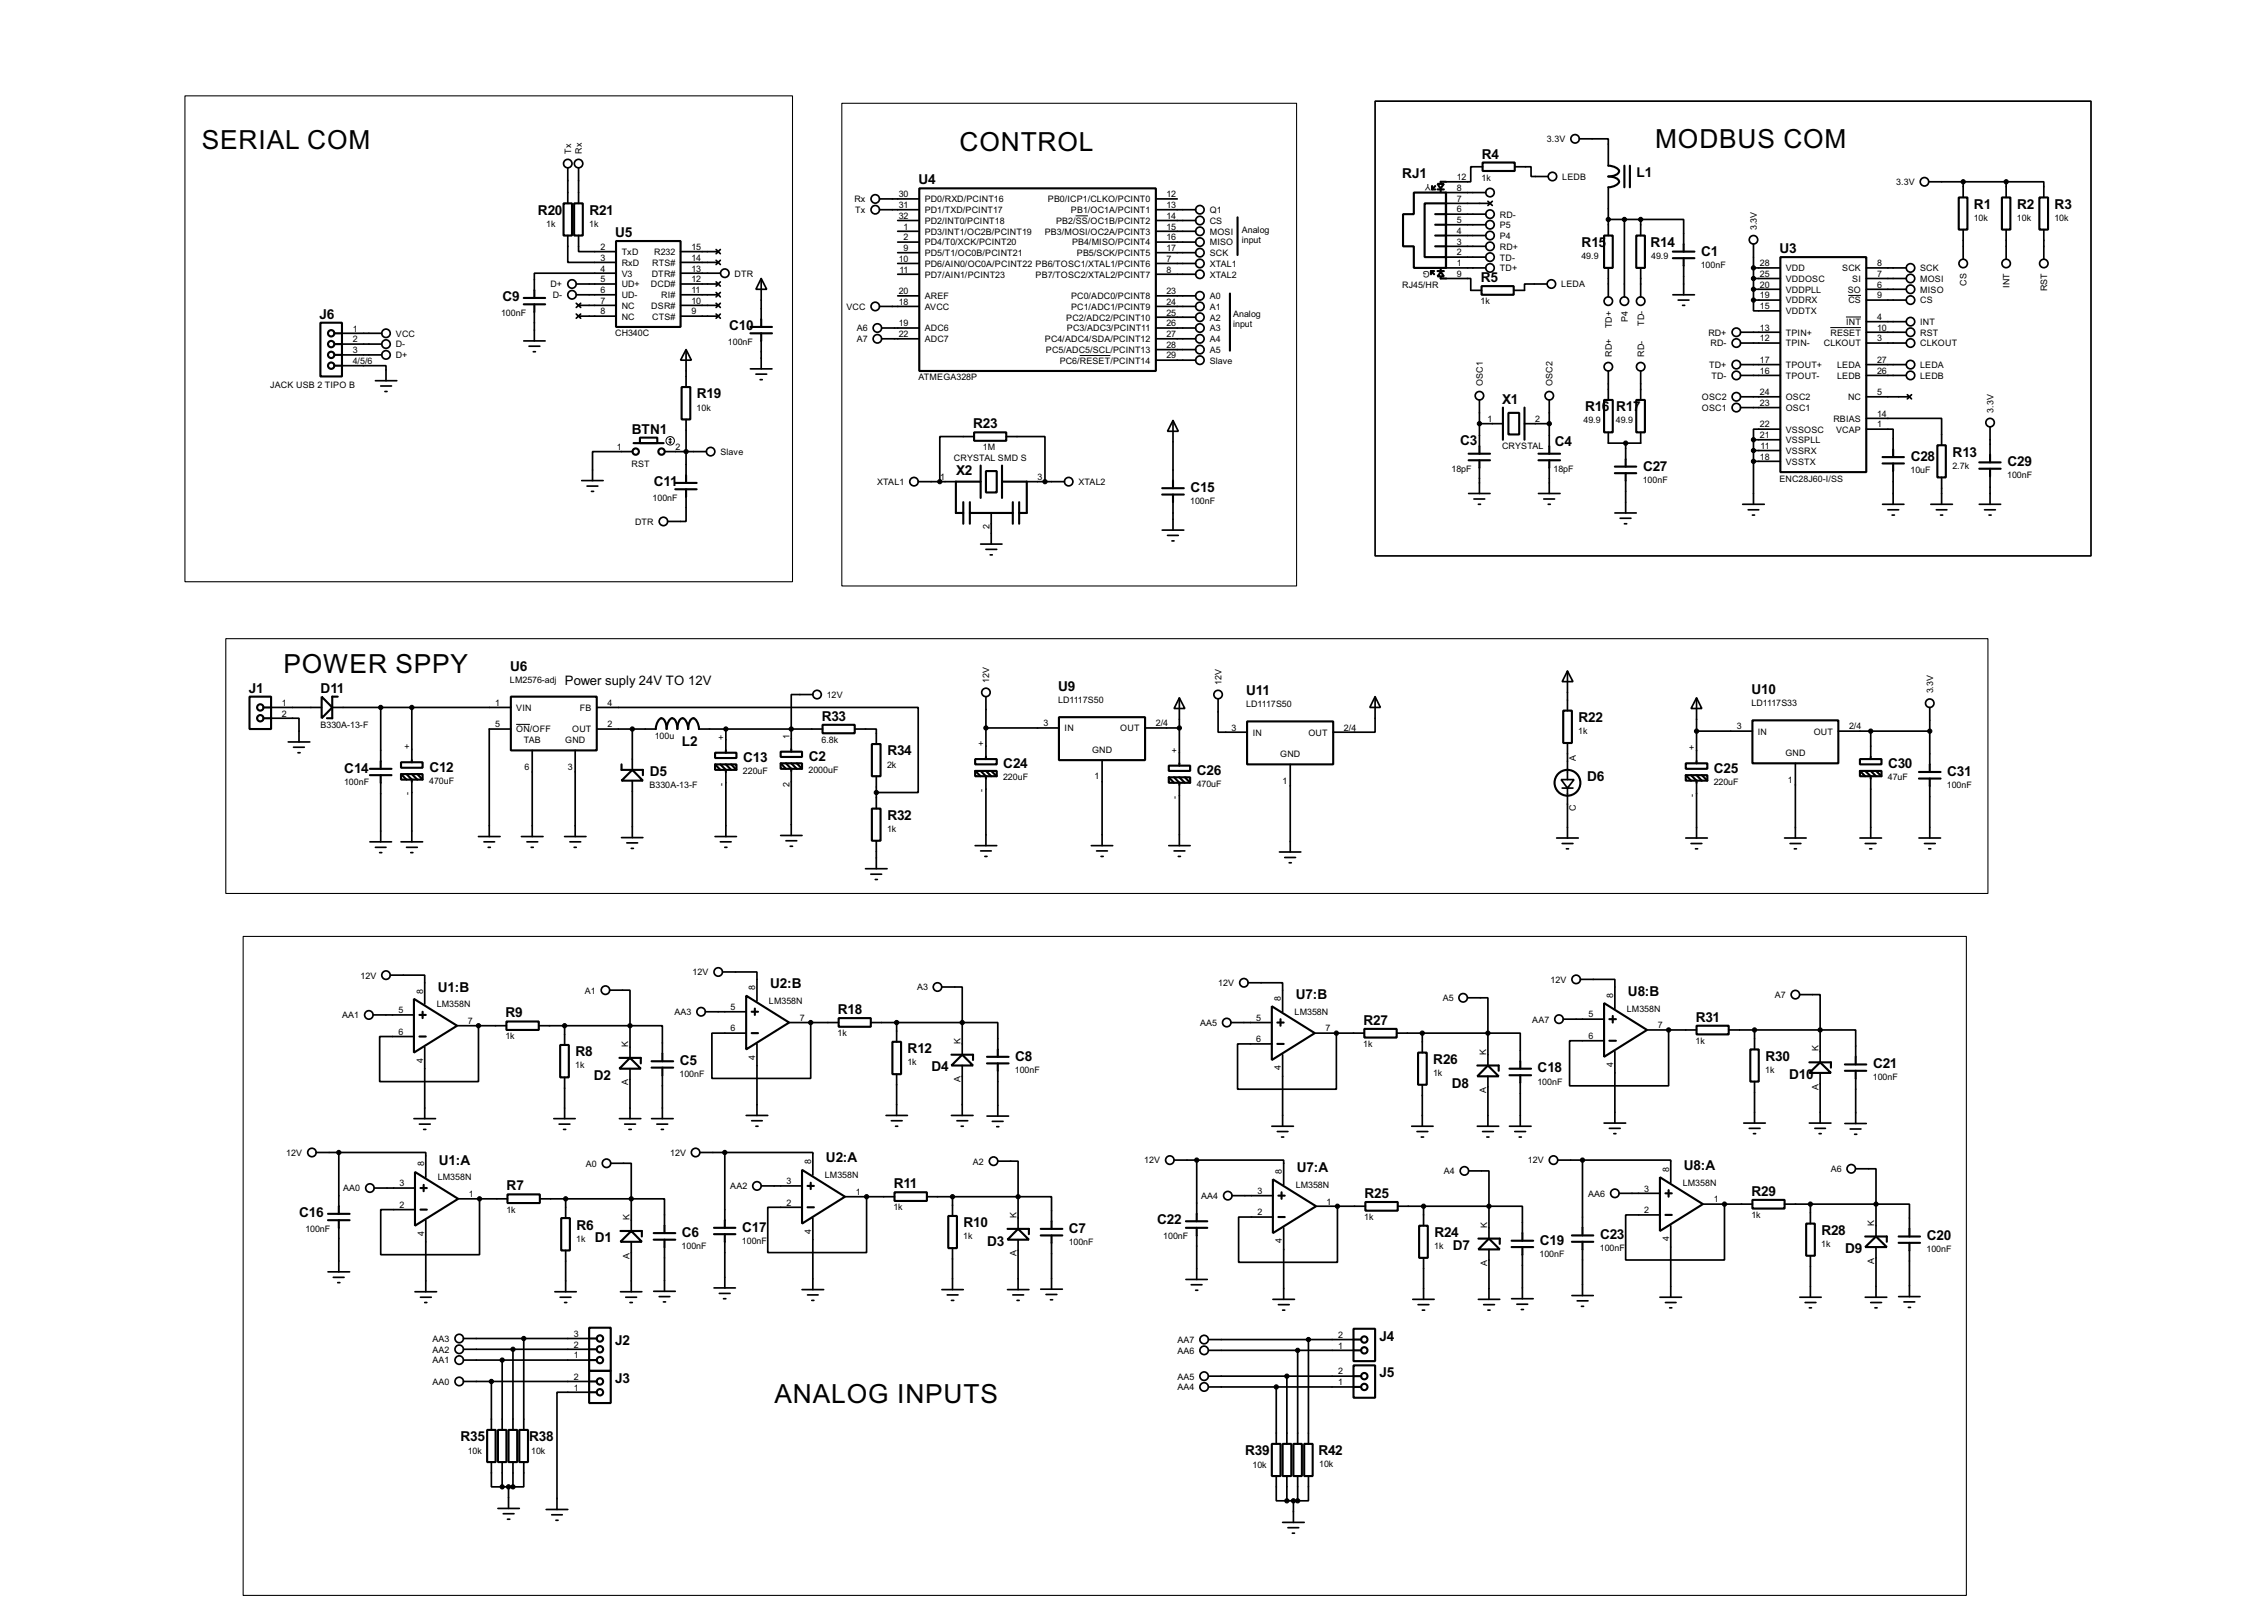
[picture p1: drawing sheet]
<svg xmlns="http://www.w3.org/2000/svg" width="536mm" height="383mm" viewBox="0 0 536 383" stroke-linecap="round" stroke-linejoin="round" font-family="sans-serif">
<defs><g id="words">
<g font-size="7">
<text x="47.7" y="35.2">SERIAL COM</text>
<text x="226.7" y="35.7">CONTROL</text>
<text x="391.1" y="34.9">MODBUS COM</text>
<text x="67" y="158.9">POWER SPPY</text>
<text x="183" y="331.6">ANALOG INPUTS</text>
</g>
<g font-size="3.6">
<text x="331.3" y="42">RJ1</text>
<text x="350.1" y="37.4">R4</text>
<text x="386.7" y="41.9">L1</text>
<text x="217" y="43.6">U4</text>
<text x="127.1" y="50.8">R20</text>
<text x="139.3" y="50.8">R21</text>
<text x="466.4" y="49.4">R1</text>
<text x="476.6" y="49.4">R2</text>
<text x="485.5" y="49.4">R3</text>
<text x="145.4" y="56">U5</text>
<text x="373.7" y="58.4">R15</text>
<text x="390" y="58.4">R14</text>
<text x="420.5" y="59.8">U3</text>
<text x="401.9" y="60.4">C1</text>
<text x="118.7" y="71.1">C9</text>
<text x="349.9" y="66.7">R5</text>
<text x="75.5" y="75.3">J6</text>
<text x="172.3" y="77.9">C10</text>
<text x="164.7" y="94.2">R19</text>
<text x="354.9" y="95.3">X1</text>
<text x="230" y="101.2">R23</text>
<text x="374.5" y="97.2">R16</text>
<text x="381.9" y="97.2">R17</text>
<text x="149.3" y="102.4">BTN1</text>
<text x="345" y="105.1">C3</text>
<text x="367.4" y="105.4">C4</text>
<text x="461.4" y="107.9">R13</text>
<text x="225.9" y="112.2">X2</text>
<text x="388.2" y="111.2">C27</text>
<text x="451.5" y="108.9">C28</text>
<text x="474.3" y="110.1">C29</text>
<text x="154.5" y="114.8">C11</text>
<text x="281.3" y="116.3">C15</text>
<text x="120.5" y="158.5">U6</text>
<text x="58.8" y="163.7">J1</text>
<text x="75.8" y="163.7">D11</text>
<text x="250" y="163.3">U9</text>
<text x="294.5" y="164.3">U11</text>
<text x="413.9" y="164">U10</text>
<text x="194.2" y="170.3">R33</text>
<text x="373" y="170.6">R22</text>
<text x="161.1" y="176.4">L2</text>
<text x="175.6" y="180">C13</text>
<text x="191.1" y="179.8">C2</text>
<text x="209.7" y="178.5">R34</text>
<text x="81.4" y="182.6">C14</text>
<text x="101.5" y="182.3">C12</text>
<text x="153.5" y="183.3">D5</text>
<text x="237.1" y="181.6">C24</text>
<text x="282.8" y="183.1">C26</text>
<text x="375" y="184.6">D6</text>
<text x="405" y="182.6">C25</text>
<text x="446.1" y="181.6">C30</text>
<text x="460.1" y="183.3">C31</text>
<text x="209.7" y="193.8">R32</text>
<text x="182" y="233.5">U2:B</text>
<text x="103.5" y="234.3">U1:B</text>
<text x="198" y="239.6">R18</text>
<text x="306.2" y="236.1">U7:B</text>
<text x="384.7" y="235.3">U8:B</text>
<text x="119.5" y="240.4">R9</text>
<text x="322.2" y="242.2">R27</text>
<text x="400.7" y="241.4">R31</text>
<text x="136" y="249.6">R8</text>
<text x="160.6" y="251.7">C5</text>
<text x="214.5" y="248.9">R12</text>
<text x="239.9" y="250.7">C8</text>
<text x="338.7" y="251.4">R26</text>
<text x="417.2" y="250.7">R30</text>
<text x="140.3" y="255.2">D2</text>
<text x="220.1" y="253.2">D4</text>
<text x="343" y="257">D8</text>
<text x="363.3" y="253.4">C18</text>
<text x="422.8" y="255">D10</text>
<text x="442.6" y="252.4">C21</text>
<text x="103.7" y="275.2">U1:A</text>
<text x="195.2" y="274.7">U2:A</text>
<text x="119.7" y="281.3">R7</text>
<text x="211.2" y="280.8">R11</text>
<text x="306.4" y="277">U7:A</text>
<text x="397.9" y="276.5">U8:A</text>
<text x="70.7" y="287.5">C16</text>
<text x="322.4" y="283.1">R25</text>
<text x="413.9" y="282.6">R29</text>
<text x="136.2" y="290.5">R6</text>
<text x="140.6" y="293.6">D1</text>
<text x="161.1" y="292.3">C6</text>
<text x="175.4" y="291">C17</text>
<text x="227.7" y="290">R10</text>
<text x="252.6" y="291.3">C7</text>
<text x="273.4" y="289.3">C22</text>
<text x="338.9" y="292.3">R24</text>
<text x="378.1" y="292.8">C23</text>
<text x="430.4" y="291.8">R28</text>
<text x="455.3" y="293.1">C20</text>
<text x="233.3" y="294.3">D3</text>
<text x="343.3" y="295.4">D7</text>
<text x="363.8" y="294.1">C19</text>
<text x="436" y="296.1">D9</text>
<text x="145.4" y="317.9">J2</text>
<text x="326" y="316.9">J4</text>
<text x="145.4" y="326.8">J3</text>
<text x="326" y="325.5">J5</text>
<text x="108.8" y="340.6">R35</text>
<text x="125.1" y="340.6">R38</text>
<text x="294.2" y="343.9">R39</text>
<text x="311.5" y="343.9">R42</text>
</g>
<text font-size="3.5" x="133.5" y="162">Power suply 24V TO 12V</text>
<g font-size="2.4">
<text x="365.5" y="33.6">3.3V</text>
<text x="134.9" y="36.3" transform="rotate(-90 134.9 36.3)">Tx</text>
<text x="137.5" y="36.3" transform="rotate(-90 137.5 36.3)">Rx</text>
<text x="201.9" y="47.8">Rx</text>
<text x="212.4" y="46.6">30</text>
<text x="218.5" y="47.8">PD0/RXD/PCINT16</text>
<text x="247.6" y="47.8">PB0/ICP1/CLKO/PCINT0</text>
<text x="275.6" y="46.6">12</text>
<text x="338.1" y="43.5" transform="rotate(-180 338.1 43.5)">Y</text>
<text x="344.2" y="47.6">7</text>
<text x="344.2" y="45.1">8</text>
<text x="344.2" y="42.6">12</text>
<text x="350.1" y="42.7">1k</text>
<text x="369.1" y="42.5">LEDB</text>
<text x="448.1" y="43.7">3.3V</text>
<text x="129.1" y="53.6">1k</text>
<text x="139.2" y="53.6">1k</text>
<text x="202.1" y="50.4">Tx</text>
<text x="212.4" y="51.7">32</text>
<text x="212.4" y="49.2">31</text>
<text x="218.5" y="52.9">PD2/INT0/PCINT18</text>
<text x="218.5" y="50.4">PD1/TXD/PCINT17</text>
<text x="249.5" y="52.9">PB2/SS/OC1B/PCINT2</text>
<text x="253" y="50.4">PB1/OC1A/PCINT1</text>
<text x="275.6" y="49.2">13</text>
<text x="275.6" y="51.7">14</text>
<text x="285.8" y="50.4">Q1</text>
<text x="285.8" y="52.9">CS</text>
<text x="344.2" y="52.7">5</text>
<text x="344.2" y="50.2">6</text>
<text x="354.4" y="53.9">P5</text>
<text x="354.4" y="51.4">RD-</text>
<text x="466.4" y="52.2">10k</text>
<text x="476.6" y="52.2">10k</text>
<text x="485.4" y="52.2">10k</text>
<text x="141.9" y="59.1">2</text>
<text x="163.4" y="59.1">15</text>
<text x="213.5" y="59.3">9</text>
<text x="213.5" y="56.8">2</text>
<text x="213.5" y="54.3">1</text>
<text x="218.5" y="58">PD4/T0/XCK/PCINT20</text>
<text x="218.5" y="55.4">PD3/INT1/OC2B/PCINT19</text>
<text x="246.8" y="55.4">PB3/MOSI/OC2A/PCINT3</text>
<text x="253.3" y="58">PB4/MISO/PCINT4</text>
<text x="275.6" y="54.3">15</text>
<text x="275.6" y="56.8">16</text>
<text x="275.6" y="59.3">17</text>
<text x="285.8" y="55.4">MOSI</text>
<text x="285.8" y="58">MISO</text>
<text x="293.4" y="57.4">input</text>
<text x="293.4" y="55.1">Analog</text>
<text x="344.2" y="57.8">3</text>
<text x="344.2" y="55.3">4</text>
<text x="354.4" y="59">RD+</text>
<text x="354.4" y="56.4">P4</text>
<text x="415.1" y="54.4" transform="rotate(-90 415.1 54.4)">3.3V</text>
<text x="141.9" y="61.6">3</text>
<text x="141.9" y="64.2">4</text>
<text x="146.9" y="60.3">TxD</text>
<text x="146.9" y="62.8">RxD</text>
<text x="146.9" y="65.4">V3</text>
<text x="154" y="65.4">DTR#</text>
<text x="154.1" y="62.8">RTS#</text>
<text x="154.6" y="60.3">R232</text>
<text x="163.4" y="61.6">14</text>
<text x="163.4" y="64.2">13</text>
<text x="173.5" y="65.4">DTR</text>
<text x="212.4" y="61.9">10</text>
<text x="212.5" y="64.4">11</text>
<text x="218.5" y="63.1">PD6/AIN0/OC0A/PCINT22 PB6/TOSC1/XTAL1/PCINT6</text>
<text x="218.5" y="60.5">PD5/T1/OC0B/PCINT21</text>
<text x="218.5" y="65.6">PD7/AIN1/PCINT23</text>
<text x="244.7" y="65.6">PB7/TOSC2/XTAL2/PCINT7</text>
<text x="254.4" y="60.5">PB5/SCK/PCINT5</text>
<text x="275.6" y="64.4">8</text>
<text x="275.6" y="61.9">7</text>
<text x="285.8" y="63.1">XTAL1</text>
<text x="285.8" y="65.6">XTAL2</text>
<text x="285.8" y="60.5">SCK</text>
<text x="337.8" y="64.1" transform="rotate(-180 337.8 64.1)">G</text>
<text x="344.2" y="62.9">1</text>
<text x="344.2" y="60.3">2</text>
<text x="344.2" y="65.4">9</text>
<text x="354.4" y="64.1">TD+</text>
<text x="354.4" y="61.5">TD-</text>
<text x="373.7" y="61.2">49.9</text>
<text x="390.2" y="61.2">49.9</text>
<text x="401.9" y="63.3">100nF</text>
<text x="415.8" y="65.4">25</text>
<text x="415.8" y="62.9">28</text>
<text x="421.9" y="64.1">VDD</text>
<text x="435.3" y="64.1">SCK</text>
<text x="443.5" y="62.9">8</text>
<text x="443.5" y="65.4">7</text>
<text x="453.7" y="64.1">SCK</text>
<text x="130.1" y="67.9">D+</text>
<text x="130.6" y="70.5">D-</text>
<text x="141.9" y="66.7">5</text>
<text x="141.9" y="69.2">6</text>
<text x="141.9" y="71.8">7</text>
<text x="146.9" y="67.9">UD+</text>
<text x="146.9" y="70.5">UD-</text>
<text x="153.8" y="67.9">DCD#</text>
<text x="156.2" y="70.5">RI#</text>
<text x="163.4" y="66.7">12</text>
<text x="163.4" y="69.2">11</text>
<text x="163.4" y="71.8">10</text>
<text x="212.4" y="72">18</text>
<text x="212.4" y="69.5">20</text>
<text x="218.5" y="70.7">AREF</text>
<text x="253.1" y="70.7">PC0/ADC0/PCINT8</text>
<text x="275.6" y="72">24</text>
<text x="275.6" y="69.5">23</text>
<text x="285.8" y="70.7">A0</text>
<text x="331.3" y="68.1">RJ45/HR</text>
<text x="349.8" y="71.9">1k</text>
<text x="368.9" y="67.9">LEDA</text>
<text x="415.8" y="68">20</text>
<text x="415.8" y="70.5">19</text>
<text x="421.9" y="66.6">VDDOSC</text>
<text x="421.9" y="69.1">VDDPLL</text>
<text x="421.9" y="71.7">VDDRX</text>
<text x="436.6" y="69.1">SO</text>
<text x="436.7" y="71.7">CS</text>
<text x="437.6" y="66.6">SI</text>
<text x="443.5" y="68">6</text>
<text x="443.5" y="70.5">9</text>
<text x="453.7" y="71.7">CS</text>
<text x="453.7" y="69.1">MISO</text>
<text x="453.7" y="66.6">MOSI</text>
<text x="464.7" y="67.5" transform="rotate(-90 464.7 67.5)">CS</text>
<text x="474.8" y="68.1" transform="rotate(-90 474.8 68.1)">INT</text>
<text x="483.7" y="68.9" transform="rotate(-90 483.7 68.9)">RST</text>
<text x="118.4" y="74.7">100nF</text>
<text x="141.9" y="74.3">8</text>
<text x="146.9" y="73">NC</text>
<text x="146.9" y="75.5">NC</text>
<text x="153.9" y="73">DSR#</text>
<text x="154.1" y="75.5">CTS#</text>
<text x="163.4" y="74.3">9</text>
<text x="200" y="73.2">VCC</text>
<text x="212.4" y="77.1">19</text>
<text x="218.5" y="73.2">AVCC</text>
<text x="251.9" y="75.8">PC2/ADC2/PCINT10</text>
<text x="253.1" y="73.2">PC1/ADC1/PCINT9</text>
<text x="275.6" y="77.1">26</text>
<text x="275.6" y="74.6">25</text>
<text x="285.8" y="73.2">A1</text>
<text x="285.8" y="75.8">A2</text>
<text x="291.4" y="77.2">input</text>
<text x="291.4" y="75">Analog</text>
<text x="380.8" y="77.6" transform="rotate(-90 380.8 77.6)">TD+</text>
<text x="384.6" y="76" transform="rotate(-90 384.6 76)">P4</text>
<text x="388.5" y="77" transform="rotate(-90 388.5 77)">TD-</text>
<text x="415.8" y="73">15</text>
<text x="421.9" y="74.3">VDDTX</text>
<text x="436.2" y="76.8">INT</text>
<text x="443.5" y="75.6">4</text>
<text x="453.7" y="76.8">INT</text>
<text x="83.4" y="78.3">1</text>
<text x="83.4" y="80.9">2</text>
<text x="83.4" y="83.5">3</text>
<text x="93.5" y="82.1">D-</text>
<text x="93.5" y="79.6">VCC</text>
<text x="145.3" y="79.5">CH340C</text>
<text x="172" y="81.5">100nF</text>
<text x="202.4" y="78.3">A6</text>
<text x="202.4" y="80.8">A7</text>
<text x="212.4" y="79.7">22</text>
<text x="218.5" y="78.3">ADC6</text>
<text x="218.5" y="80.8">ADC7</text>
<text x="246.9" y="80.8">PC4/ADC4/SDA/PCINT12</text>
<text x="247.1" y="83.4">PC5/ADC5/SCL/PCINT13</text>
<text x="252.1" y="78.3">PC3/ADC3/PCINT11</text>
<text x="275.6" y="82.2">28</text>
<text x="275.6" y="79.7">27</text>
<text x="285.8" y="78.3">A3</text>
<text x="285.8" y="80.8">A4</text>
<text x="285.8" y="83.4">A5</text>
<text x="403.6" y="79.3">RD+</text>
<text x="404.2" y="81.8">RD-</text>
<text x="415.8" y="80.7">12</text>
<text x="415.8" y="78.1">13</text>
<text x="421.9" y="81.8">TPIN-</text>
<text x="421.9" y="79.3">TPIN+</text>
<text x="430.9" y="81.8">CLKOUT</text>
<text x="432.5" y="79.3">RESET</text>
<text x="443.5" y="78.1">10</text>
<text x="443.5" y="80.7">3</text>
<text x="453.7" y="81.8">CLKOUT</text>
<text x="453.7" y="79.3">RST</text>
<text x="83.4" y="86">4/5/6</text>
<text x="93.5" y="84.7">D+</text>
<text x="217" y="89.9">ATMEGA328P</text>
<text x="250.4" y="85.9">PC6/RESET/PCINT14</text>
<text x="275.6" y="84.7">29</text>
<text x="285.8" y="85.9">Slave</text>
<text x="380.8" y="84.3" transform="rotate(-90 380.8 84.3)">RD+</text>
<text x="388.5" y="84.3" transform="rotate(-90 388.5 84.3)">RD-</text>
<text x="403.8" y="87">TD+</text>
<text x="404.4" y="89.5">TD-</text>
<text x="415.8" y="85.7">17</text>
<text x="415.8" y="88.3">16</text>
<text x="421.9" y="87">TPOUT+</text>
<text x="421.9" y="89.5">TPOUT-</text>
<text x="434.1" y="89.5">LEDB</text>
<text x="434.1" y="87">LEDA</text>
<text x="443.5" y="88.3">26</text>
<text x="443.5" y="85.7">27</text>
<text x="453.7" y="89.5">LEDB</text>
<text x="453.7" y="87">LEDA</text>
<text x="63.8" y="91.7">JACK USB 2 TIPO B</text>
<text x="350.4" y="91.2" transform="rotate(-90 350.4 91.2)">OSC1</text>
<text x="366.9" y="91.2" transform="rotate(-90 366.9 91.2)">OSC2</text>
<text x="402.1" y="94.5">OSC2</text>
<text x="415.8" y="93.4">24</text>
<text x="415.8" y="95.9">23</text>
<text x="421.9" y="94.5">OSC2</text>
<text x="436.6" y="94.5">NC</text>
<text x="443.5" y="93.4">5</text>
<text x="164.6" y="97.1">10k</text>
<text x="351.5" y="99.7">1</text>
<text x="362.8" y="99.7">2</text>
<text x="374.2" y="100.1">49.9</text>
<text x="381.8" y="100.1">49.9</text>
<text x="402.1" y="97.1">OSC1</text>
<text x="415.8" y="101">22</text>
<text x="421.9" y="97.1">OSC1</text>
<text x="433.2" y="99.6">RBIAS</text>
<text x="443.5" y="101">1</text>
<text x="443.5" y="98.5">14</text>
<text x="471" y="97.5" transform="rotate(-90 471 97.5)">3.3V</text>
<text x="145.8" y="106.3">1</text>
<text x="159.6" y="106.3">2</text>
<text x="170.2" y="107.5">Slave</text>
<text x="232.2" y="106.4">1M</text>
<text x="354.9" y="106.2">CRYSTAL</text>
<text x="415.8" y="103.5">21</text>
<text x="416" y="106.1">11</text>
<text x="421.9" y="107.2">VSSRX</text>
<text x="421.9" y="102.2">VSSOSC</text>
<text x="421.9" y="104.7">VSSPLL</text>
<text x="433.8" y="102.2">VCAP</text>
<text x="149.2" y="110.3">RST</text>
<text x="222.2" y="113.4">1</text>
<text x="225.4" y="109">CRYSTAL SMD S</text>
<text x="245.2" y="113.4">3</text>
<text x="343" y="111.5">18pF</text>
<text x="367.1" y="111.5">18pF</text>
<text x="415.8" y="108.6">18</text>
<text x="420.4" y="113.8">ENC28J60-I/SS</text>
<text x="421.9" y="109.8">VSSTX</text>
<text x="451.4" y="111.8">10uF</text>
<text x="461.3" y="110.8">2.7k</text>
<text x="474.3" y="113">100nF</text>
<text x="154.2" y="118.4">100nF</text>
<text x="207.3" y="114.6">XTAL1</text>
<text x="254.8" y="114.6">XTAL2</text>
<text x="281.2" y="119.1">100nF</text>
<text x="388.2" y="114.1">100nF</text>
<text x="150" y="124">DTR</text>
<text x="233.8" y="124.9" transform="rotate(-90 233.8 124.9)">2</text>
<text x="120.5" y="161.3">LM2576-adj</text>
<text x="233.8" y="161.3" transform="rotate(-90 233.8 161.3)">12V</text>
<text x="288.6" y="161.9" transform="rotate(-90 288.6 161.9)">12V</text>
<text x="66.6" y="166.8">1</text>
<text x="117" y="166.8">1</text>
<text x="122" y="167.9">VIN</text>
<text x="137" y="167.9">FB</text>
<text x="143.6" y="166.8">4</text>
<text x="195.4" y="164.9">12V</text>
<text x="250" y="166.1">LD1117S50</text>
<text x="294.4" y="167.2">LD1117S50</text>
<text x="413.8" y="166.9">LD1117S33</text>
<text x="456.8" y="163.8" transform="rotate(-90 456.8 163.8)">3.3V</text>
<text x="66.6" y="169.3">2</text>
<text x="75.7" y="172">B330A-13-F</text>
<text x="117" y="171.9">5</text>
<text x="122" y="173.1">ON/OFF</text>
<text x="135.2" y="173.1">OUT</text>
<text x="143.6" y="171.9">2</text>
<text x="246.6" y="171.6">3</text>
<text x="251.5" y="172.8">IN</text>
<text x="264.7" y="172.8">OUT</text>
<text x="273.1" y="171.6">2/4</text>
<text x="291" y="172.6">3</text>
<text x="296" y="173.8">IN</text>
<text x="309.1" y="173.8">OUT</text>
<text x="317.6" y="172.6">2/4</text>
<text x="372.9" y="173.5">1k</text>
<text x="410.4" y="172.4">3</text>
<text x="415.3" y="173.6">IN</text>
<text x="428.5" y="173.6">OUT</text>
<text x="436.9" y="172.4">2/4</text>
<text x="96.9" y="177.1" transform="rotate(-90 96.9 177.1)">+</text>
<text x="123.7" y="175.7">TAB</text>
<text x="133.5" y="175.7">GND</text>
<text x="154.7" y="174.5">100u</text>
<text x="171.1" y="174.8" transform="rotate(-90 171.1 174.8)">+</text>
<text x="186.6" y="174.6" transform="rotate(-90 186.6 174.6)">1</text>
<text x="194.1" y="175.5">6.8k</text>
<text x="232.6" y="176.3" transform="rotate(-90 232.6 176.3)">+</text>
<text x="258" y="178">GND</text>
<text x="278.3" y="177.9" transform="rotate(-90 278.3 177.9)">+</text>
<text x="302.5" y="179">GND</text>
<text x="372.4" y="179.8" transform="rotate(-90 372.4 179.8)">A</text>
<text x="400.5" y="177.3" transform="rotate(-90 400.5 177.3)">+</text>
<text x="421.8" y="178.7">GND</text>
<text x="81.3" y="185.4">100nF</text>
<text x="101.4" y="185.2">470uF</text>
<text x="124" y="181.9">6</text>
<text x="134.2" y="181.9">3</text>
<text x="171.1" y="185.6" transform="rotate(-90 171.1 185.6)">-</text>
<text x="175.6" y="182.9">220uF</text>
<text x="186.6" y="185.9" transform="rotate(-90 186.6 185.9)">2</text>
<text x="191.1" y="182.6">2000uF</text>
<text x="209.6" y="181.3">2k</text>
<text x="237" y="184.4">220uF</text>
<text x="258.6" y="184.2">1</text>
<text x="282.8" y="186">470uF</text>
<text x="303.1" y="185.2">1</text>
<text x="404.9" y="185.4">220uF</text>
<text x="422.5" y="184.9">1</text>
<text x="446.1" y="184.4">47uF</text>
<text x="96.9" y="188" transform="rotate(-90 96.9 188)">-</text>
<text x="153.5" y="186.2">B330A-13-F</text>
<text x="232.6" y="187.1" transform="rotate(-90 232.6 187.1)">-</text>
<text x="278.3" y="188.7" transform="rotate(-90 278.3 188.7)">-</text>
<text x="372.4" y="191.5" transform="rotate(-90 372.4 191.5)">C</text>
<text x="400.5" y="188.2" transform="rotate(-90 400.5 188.2)">-</text>
<text x="460" y="186.2">100nF</text>
<text x="209.6" y="196.6">1k</text>
<text x="85.2" y="231.2">12V</text>
<text x="163.7" y="230.5">12V</text>
<text x="178.5" y="234" transform="rotate(-90 178.5 234)">8</text>
<text x="287.9" y="233">12V</text>
<text x="366.4" y="232.2">12V</text>
<text x="94.2" y="239.4">5</text>
<text x="100" y="234.8" transform="rotate(-90 100 234.8)">8</text>
<text x="103.2" y="238">LM358N</text>
<text x="138.2" y="234.8">A1</text>
<text x="159.3" y="239.9">AA3</text>
<text x="172.6" y="238.7">5</text>
<text x="181.7" y="237.3">LM358N</text>
<text x="216.7" y="234">A3</text>
<text x="302.7" y="236.5" transform="rotate(-90 302.7 236.5)">8</text>
<text x="305.9" y="239.8">LM358N</text>
<text x="340.9" y="236.6">A5</text>
<text x="381.2" y="235.7" transform="rotate(-90 381.2 235.7)">8</text>
<text x="384.4" y="239">LM358N</text>
<text x="419.3" y="235.8">A7</text>
<text x="80.8" y="240.6">AA1</text>
<text x="94.2" y="244.5">6</text>
<text x="110.5" y="242">7</text>
<text x="119.4" y="245.6">1k</text>
<text x="172.6" y="243.7">6</text>
<text x="189" y="241.2">7</text>
<text x="197.9" y="244.9">1k</text>
<text x="283.5" y="242.4">AA5</text>
<text x="296.8" y="241.2">5</text>
<text x="313.2" y="243.7">7</text>
<text x="362" y="241.6">AA7</text>
<text x="375.3" y="240.4">5</text>
<text x="375.3" y="245.5">6</text>
<text x="391.7" y="243">7</text>
<text x="99.9" y="251.1" transform="rotate(-90 99.9 251.1)">4</text>
<text x="148.5" y="247.4" transform="rotate(-90 148.5 247.4)">K</text>
<text x="178.5" y="250.4" transform="rotate(-90 178.5 250.4)">4</text>
<text x="214.4" y="251.7">1k</text>
<text x="227" y="246.6" transform="rotate(-90 227 246.6)">K</text>
<text x="296.8" y="246.3">6</text>
<text x="322.1" y="247.4">1k</text>
<text x="351.2" y="249.2" transform="rotate(-90 351.2 249.2)">K</text>
<text x="400.6" y="246.7">1k</text>
<text x="429.7" y="248.4" transform="rotate(-90 429.7 248.4)">K</text>
<text x="135.9" y="252.5">1k</text>
<text x="148.5" y="256.5" transform="rotate(-90 148.5 256.5)">A</text>
<text x="160.6" y="254.5">100nF</text>
<text x="227" y="255.7" transform="rotate(-90 227 255.7)">A</text>
<text x="239.8" y="253.5">100nF</text>
<text x="302.7" y="252.9" transform="rotate(-90 302.7 252.9)">4</text>
<text x="338.6" y="254.3">1k</text>
<text x="363.3" y="256.3">100nF</text>
<text x="381.2" y="252.1" transform="rotate(-90 381.2 252.1)">4</text>
<text x="417.1" y="253.5">1k</text>
<text x="429.7" y="257.5" transform="rotate(-90 429.7 257.5)">A</text>
<text x="442.5" y="255.3">100nF</text>
<text x="351.2" y="258.2" transform="rotate(-90 351.2 258.2)">A</text>
<text x="67.7" y="273.1">12V</text>
<text x="100.2" y="275.6" transform="rotate(-90 100.2 275.6)">8</text>
<text x="138.4" y="275.7">A0</text>
<text x="158.4" y="273.1">12V</text>
<text x="191.6" y="275.1" transform="rotate(-90 191.6 275.1)">8</text>
<text x="229.9" y="275.2">A2</text>
<text x="270.4" y="274.9">12V</text>
<text x="361" y="274.9">12V</text>
<text x="81.1" y="281.5">AA0</text>
<text x="94.4" y="280.3">3</text>
<text x="103.4" y="278.9">LM358N</text>
<text x="172.5" y="281">AA2</text>
<text x="185.8" y="279.8">3</text>
<text x="194.9" y="278.4">LM358N</text>
<text x="302.9" y="277.4" transform="rotate(-90 302.9 277.4)">8</text>
<text x="306.1" y="280.7">LM358N</text>
<text x="341.1" y="277.5">A4</text>
<text x="388.5" y="281.6">3</text>
<text x="394.4" y="276.9" transform="rotate(-90 394.4 276.9)">8</text>
<text x="397.6" y="280.2">LM358N</text>
<text x="432.6" y="277">A6</text>
<text x="94.4" y="285.4">2</text>
<text x="110.8" y="282.9">1</text>
<text x="119.7" y="286.5">1k</text>
<text x="185.8" y="284.9">2</text>
<text x="202.2" y="282.4">1</text>
<text x="211.1" y="286">1k</text>
<text x="240.2" y="287.8" transform="rotate(-90 240.2 287.8)">K</text>
<text x="283.8" y="283.3">AA4</text>
<text x="297.1" y="282.1">3</text>
<text x="297.1" y="287.2">2</text>
<text x="313.5" y="284.6">1</text>
<text x="375.2" y="282.8">AA6</text>
<text x="388.5" y="286.7">2</text>
<text x="404.9" y="284.1">1</text>
<text x="413.8" y="287.8">1k</text>
<text x="72.2" y="291.1">100nF</text>
<text x="100.2" y="292" transform="rotate(-90 100.2 292)">4</text>
<text x="136.2" y="293.4">1k</text>
<text x="148.8" y="288.3" transform="rotate(-90 148.8 288.3)">K</text>
<text x="175.3" y="293.9">100nF</text>
<text x="191.7" y="291.5" transform="rotate(-90 191.7 291.5)">4</text>
<text x="227.6" y="292.9">1k</text>
<text x="274.9" y="292.9">100nF</text>
<text x="302.9" y="293.8" transform="rotate(-90 302.9 293.8)">4</text>
<text x="322.4" y="288.3">1k</text>
<text x="351.4" y="290.1" transform="rotate(-90 351.4 290.1)">K</text>
<text x="394.4" y="293.3" transform="rotate(-90 394.4 293.3)">4</text>
<text x="442.9" y="289.6" transform="rotate(-90 442.9 289.6)">K</text>
<text x="148.8" y="297.4" transform="rotate(-90 148.8 297.4)">A</text>
<text x="161.1" y="295.2">100nF</text>
<text x="240.2" y="296.9" transform="rotate(-90 240.2 296.9)">A</text>
<text x="252.5" y="294.2">100nF</text>
<text x="338.9" y="295.2">1k</text>
<text x="351.4" y="299.1" transform="rotate(-90 351.4 299.1)">A</text>
<text x="363.8" y="296.9">100nF</text>
<text x="378" y="295.7">100nF</text>
<text x="430.3" y="294.7">1k</text>
<text x="442.9" y="298.6" transform="rotate(-90 442.9 298.6)">A</text>
<text x="455.2" y="295.9">100nF</text>
<text x="102.2" y="317.1">AA3</text>
<text x="135.6" y="315.9">3</text>
<text x="278.2" y="317.3">AA7</text>
<text x="316.2" y="316.1">2</text>
<text x="102.2" y="319.6">AA2</text>
<text x="102.2" y="322.2">AA1</text>
<text x="135.6" y="321">1</text>
<text x="135.6" y="318.4">2</text>
<text x="278.2" y="319.9">AA6</text>
<text x="316.2" y="318.7">1</text>
<text x="102.2" y="327.2">AA0</text>
<text x="135.6" y="328.6">1</text>
<text x="135.6" y="326">2</text>
<text x="278.2" y="326">AA5</text>
<text x="278.2" y="328.5">AA4</text>
<text x="316.2" y="327.3">1</text>
<text x="316.2" y="324.8">2</text>
<text x="110.5" y="343.7">10k</text>
<text x="125.5" y="343.7">10k</text>
<text x="296" y="347">10k</text>
<text x="311.7" y="346.7">10k</text>
</g>
</g></defs>
<g fill="none" stroke="#000" stroke-width=".4">
<path d="M134.2 39.7v8.4M136.7 39.7v8.4M324.9 23.9h169.2v107.5h-169.2zM350.3 39.4h-2.8v3.6h-5.8M357.9 39.4h3.9v2.3h4M373.2 32.8h6.8v6.4M134.2 55.7v6.3h11.4M136.7 55.7v3.8h8.9M160.8 59.5h8.9M169.2 59l1 1M170.2 59l-1 1M207.8 49.6h9.4"/>
<path d="M207.8 47h9.4M212.1 54.7h5.1M212.1 52.1h5.1M212.1 57.2h5.1M212.1 59.7h5.1M273.1 49.6h9.4M273.1 54.7h9.4M273.1 52.1h9.4M273.1 47h5.1M273.1 57.2h9.4M273.1 59.7h9.4M341.7 58.2h9.4"/>
<path d="M341.7 55.7h9.4M341.7 53.1h9.4M341.7 50.6h9.4M341.7 45.5h9.4M341.7 48.1h10.4M351.6 47.6l1 1M352.6 47.6l-1 1M380 44.3v11.4M380 51.9h7.7M383.8 51.9v18.3M387.7 51.9h10.1v5.8M387.7 51.9v3.8"/>
<path d="M414.3 57.7v13.2M455.7 43h18.3M463.9 43v3.7M463.9 54.3v7M474 43h8.9v3.7M474 43v3.7M474 54.3v7M482.9 54.3v7M80.8 78.8h9.4M126.3 73.7v6.9M136.2 67.1h9.4M136.2 69.7h9.4"/>
<path d="M136.2 71.7l1 1M136.2 74.2l1 1M136.7 72.2h8.9M136.7 74.7h8.9M137.2 71.7l-1 1M137.2 74.2l-1 1M145.6 64.6h-19.3v4M160.8 67.1h8.9M160.8 69.7h8.9M160.8 72.2h8.9M160.8 74.7h8.9M160.8 62h8.9"/>
<path d="M160.8 64.6h9.4M169.2 74.2l1 1M169.2 71.7l1 1M169.2 69.1l1 1.1M169.2 66.6l1 1M169.2 61.5l1 1M170.2 74.2l-1 1M170.2 71.7l-1 1M170.2 69.1l-1 1.1M170.2 66.6l-1 1M170.2 61.5l-1 1M179.9 65.8l1.3 2.6h-2.6z"/>
<path d="M179.9 65.8v9.7M207.8 72.4h9.4M208.3 77.5h8.9M212.1 64.8h5.1M212.1 62.3h5.1M212.1 69.9h5.1M273.1 64.8h9.4M273.1 62.3h9.4M273.1 72.4h9.4M273.1 69.9h9.4M273.1 75h9.4M273.1 77.5h9.4"/>
<path d="M341.7 65.8h5.8v2.8h2.6M341.7 63.3h9.4M341.7 60.8h9.4M365.6 67.1h-5.4v1.5h-2.5M380 63.3v6.9M387.7 63.3v6.9M395.3 69.7h5.1M396.5 70.9h2.6M397.6 72.2h.5M397.8 62.8v6.9M411.3 78.5h9.4M414.3 70.9v2.6h6.4"/>
<path d="M414.3 63.3h6.4M414.3 65.8h6.4M414.3 68.4h6.4M414.3 70.9h6.4M441 63.3h9.4M441 65.8h9.4M441 68.4h9.4M441 70.9h9.4M441 78.5h9.4M441 76h9.4M80.8 86.4h10.4v3.6M80.8 81.3h9.4"/>
<path d="M80.8 83.9h9.4M88.7 90h5.1M90 91.2h2.5M91 92.5h.5M123.8 80.6h5M125 81.8h2.6M126 83.1h.5M162.1 82.6l1.3 2.5h-2.6zM162.1 82.6v8.9M162.1 99.1v13.2M177.3 87.2h5.1M178.6 88.4h2.6"/>
<path d="M179.6 89.7h.5M179.9 80.6v6.6M208.3 80.1h8.9M273.1 85.1h9.4M273.1 80.1h9.4M273.1 82.6h9.4M277.2 99.4l1.2 2.5h-2.5zM277.2 99.4v14.2M349.6 94.5v11M366.1 94.5v11M380 87.7v6.8M387.7 87.7v6.8"/>
<path d="M411.3 88.7h9.4M411.3 86.2h9.4M411.3 81.1h9.4M411.3 93.8h9.4M411.3 96.3h9.4M441 98.9h17.8v6.3M441 88.7h9.4M441 86.2h9.4M441 81.1h9.4M441 93.8h10.2M450.7 93.3l1 1M451.7 93.3l-1 1"/>
<path d="M137.5 113.6h5M138.7 114.9h2.6M139.8 116.1h.5M149.5 106.7h-9.5v6.9M157.1 106.7h9.8M162.1 117.4v5.8h-4.3M217 113.8h8.9M230.2 103.2h-8.1v10.6M237.8 103.2h9.1v10.6M242.6 113.8h8.9M277.2 118.7v6.6M347 116.6h5.1"/>
<path d="M348.3 117.9h2.5M349.3 119.2h.5M349.6 110.5v6.1M349.6 100.1h5.5M360.2 100.1h5.6v.3h.5v-.3h-.2M363.5 116.6h5.1M364.8 117.9h2.5M365.8 119.2h.5M366.1 110.5v6.1M380 102.2v2.5h7.7v-2.5M384.1 104.7v3.8M384.1 113.6v7.6"/>
<path d="M411.8 119.2h5.1M414.3 103.9v15.3M414.3 106.5h6.4M414.3 103.9h6.4M414.3 109h6.4M420.7 101.4h-6.4v2.5M441 101.4h6.3v4.8M444.8 119.2h5.1M447.3 111.3v7.9M456.2 119.2h5.1M458.8 112.8v6.4M467.7 119.2h5"/>
<path d="M470.2 100.9v6.6M470.2 112.6v6.6M231.7 128.6h5.1M233 129.8h2.5M234 131.1h.5M234.2 121.2v7.4M274.6 125.3h5.1M275.9 126.5h2.5M276.9 127.8h.5M381.6 121.2h5M382.8 122.5h2.6M383.8 123.8h.6"/>
<path d="M413.1 120.5h2.5M414.1 121.7h.5M446.1 120.5h2.5M447.1 121.7h.5M457.5 120.5h2.5M458.5 121.7h.5M468.9 120.5h2.6M470 121.7h.5M370.4 158.6l1.3 2.5h-2.6zM370.4 158.6v9.3M64.1 169.7h6.6v5.6M64.1 167.2h11.9"/>
<path d="M68.1 175.3h5.1M69.4 176.6h2.5M70.4 177.9h.5M78.5 167.2h42.2M90 167.2v12.7M97.3 167.2v12.4M120.7 172.3h-5.1v25.4M125.8 177.3v20.4M135.9 177.3v20.4M141 167.2h76v20.1h-9.9M141 172.3h14M149.4 172.3v9.6"/>
<path d="M165.2 172.3h29.2M171.5 172.3v5M192.1 164.1h-5.1v13M202 172.3h5.1v3.5M233 164.6v14.3M233 172h17.2M260.4 179.6v20.2M270.6 172h8.1M278.7 164.9l1.3 2.5h-2.6zM278.7 164.9v15.5M287.8 165.2v7.8h6.9M324.9 164.6l1.3 2.6h-2.5z"/>
<path d="M324.9 164.6v8.4h-9.9M370.4 175.6v8.6M400.9 164.9l1.2 2.5h-2.5zM400.9 172.8h13.2M400.9 164.9v15M434.4 172.8h21.6M442 172.8v6.1M456 167.2v13.4M87.4 198.9h5.1M90 185v13.9M94.8 198.9h5.1M97.3 184.7v14.2"/>
<path d="M113.1 197.7h5.1M114.4 198.9h2.5M123.2 197.7h5.1M124.5 198.9h2.6M133.4 197.7h5.1M134.7 198.9h2.5M146.9 197.9h5M148.1 199.2h2.6M149.4 184.5v13.4M169 197.7h5M170.2 198.9h2.6M171.5 182.4v15.3"/>
<path d="M184.5 197.4h5M185.7 198.7h2.6M186.7 200h.6M187 182.2v15.2M207.1 183.4v7.7M207.1 198.7v6.6M230.4 199.8h5.1M233 184v15.8M257.9 199.8h5M276.2 199.8h5M278.7 185.5v14.3M304.9 180.6v20.7"/>
<path d="M367.8 198h5.1M368.9 184.2h3l-1.5 2zM369.1 186.2h2.6M369.1 199.3h2.6M370.4 186.2v11.8M398.3 198h5.1M399.6 199.3h2.5M400.9 185v13M421.7 198h5.1M423 199.3h2.5M424.2 180.4v17.6M439.5 198h5.1"/>
<path d="M440.7 199.3h2.6M442 184v14M453.4 198h5.1M454.7 199.3h2.6M456 185.7v12.3M88.7 200.2h2.5M89.7 201.5h.5M96.1 200.2h2.5M97.1 201.5h.5M115.4 200.2h.5M125.5 200.2h.5M135.7 200.2h.5"/>
<path d="M149.2 200.5h.5M171.3 200.2h.5M204.5 205.3h5.1M205.8 206.6h2.5M206.8 207.8h.5M231.7 201.1h2.5M232.7 202.4h.5M259.1 201.1h2.6M260.2 202.4h.5M277.4 201.1h2.6M278.4 202.4h.5M302.3 201.3h5.1"/>
<path d="M303.6 202.6h2.5M304.6 203.9h.5M370.1 200.6h.5M400.6 200.6h.5M424 200.6h.5M441.8 200.6h.5M455.7 200.6h.5M88.2 239.8h9.6M92.3 230.4h8.1v6.9M144.1 234h4.8v8.4M166.7 239.1h9.6M170.7 229.7h8.2v6.8"/>
<path d="M222.6 233.2h4.8v8.4M294.9 232.2h8.2v6.9M346.8 235.8h4.8v8.3M373.4 231.4h8.2v6.9M425.3 235h4.8v8.4M100.4 247.5v16.8M108 242.4h11.7M113.1 242.4v13.2h-23.4v-10.7h8.1M127.3 242.4h21.6M133.4 242.4v4.5M133.4 254.6v9.7M148.9 242.4h7.6v6.6"/>
<path d="M148.9 242.4v7.6M148.9 252.5v11.8M156.5 254.1v10.2M178.9 246.7v16.9M186.5 241.6h11.7M191.6 241.6v13.2h-23.4v-10.7h8.1M205.8 241.6h21.6M211.9 241.6v4.6M211.9 253.8v9.8M227.4 241.6h8.4v6.4M227.4 241.6v7.6M227.4 251.8v11.8"/>
<path d="M235.8 253v10.7M290.9 241.6h9.6M303.1 249.2v16.9M310.7 244.1h11.7M315.8 244.1v13.3h-23.4v-10.7h8.1M330 244.1h21.6M336.1 244.1v4.6M336.1 256.3v9.8M351.6 244.1h7.6v6.7M351.6 244.1v7.7M351.6 254.3v11.8M359.2 255.8v10.3"/>
<path d="M369.4 240.8h9.6M381.6 248.5v16.9M389.2 243.4h11.7M394.3 243.4v13.2h-23.4v-10.7h8.1M408.5 243.4h21.6M414.6 243.4v4.6M414.6 255.6v9.8M430.1 243.4h8.4v6.3M430.1 243.4v7.6M430.1 253.5v11.9M438.5 254.8v10.7M74.7 272.3h5.4"/>
<path d="M80.1 272.3h20.5v5.9M80.1 272.3v12.7M97.8 264.3h5.1M99.1 265.6h2.6M100.1 266.9h.5M130.9 264.3h5M132.1 265.6h2.6M133.2 266.9h.5M144.3 274.9h4.9v8.4M146.4 264.3h5M147.6 265.6h2.6M148.6 266.9h.6"/>
<path d="M154 264.3h5.1M155.2 265.6h2.6M156.3 266.9h.5M165.4 272.3h5.9M171.3 272.3h20.8v5.4M171.3 272.3v16M176.3 263.6h5.1M177.6 264.8h2.5M178.6 266.1h.5M209.4 263.6h5M210.6 264.8h2.6M211.6 266.1h.5"/>
<path d="M224.8 263.6h5.1M226.1 264.8h2.6M227.1 266.1h.5M233.2 263.7h5.1M234.5 265h2.5M235.5 266.2h.5M235.8 274.4h4.8v8.4M277.4 274.1h5.4M282.8 274.1h20.5v5.9M282.8 274.1v12.7M300.5 266.1h5.1M301.8 267.4h2.5"/>
<path d="M302.8 268.7h.5M333.6 266.1h5M334.8 267.4h2.6M335.8 268.7h.6M347 276.7h4.8v8.3M349.1 266.1h5M350.3 267.4h2.6M351.3 268.7h.5M356.7 266.1h5.1M357.9 267.4h2.6M359 268.7h.5M368.1 274.1h5.8"/>
<path d="M373.9 274.1h20.9v5.4M373.9 274.1v16M379 265.4h5.1M380.3 266.6h2.5M381.3 267.9h.5M412 265.4h5.1M413.3 266.6h2.6M414.3 267.9h.5M427.5 265.4h5.1M428.8 266.6h2.5M429.8 267.9h.5M435.9 265.5h5.1"/>
<path d="M437.2 266.8h2.5M438.2 268h.5M438.5 276.2h4.8v8.3M80.1 290.1v10.4M88.4 280.7h9.7M100.6 288.3v16.9M108.3 283.3h11.6M113.3 283.3v13.2h-23.3v-10.7h8.1M127.6 283.3h21.6M133.7 283.3v4.5M133.7 295.5v9.7M149.2 283.3h7.8v6.3"/>
<path d="M149.2 283.3v7.6M149.2 293.4v11.8M157 294.7v10.4M171.3 293.4v10.9M179.9 280.2h9.6M192.1 287.8v16.9M199.7 282.8h11.7M204.8 282.8v13.2h-23.4v-10.7h8.1M219 282.8h21.6M225.1 282.8v4.5M225.1 294.9v9.8M240.6 282.8h7.9v5.8"/>
<path d="M240.6 282.8v7.6M240.6 292.9v11.8M248.5 293.7v10.9M282.8 291.9v10.4M291.1 282.5h9.7M303.3 290.1v16.9M311 285h11.6M316 285v13.3h-23.3v-10.7h8.1M330.3 285h21.5M336.4 285v4.6M336.4 297.2v9.8M351.8 285h7.9v6.4"/>
<path d="M351.8 285v7.7M351.8 295.2v11.8M359.7 296.5v10.4M373.9 295.2v10.9M382.6 282h9.6M394.8 289.6v16.9M402.4 284.5h11.7M407.5 284.5v13.2h-23.4v-10.6h8.1M421.7 284.5h21.6M427.8 284.5v4.6M427.8 296.7v9.8M443.3 284.5h7.9v5.9"/>
<path d="M443.3 284.5v7.7M443.3 294.7v11.8M451.2 295.5v10.9M77.5 300.5h5.1M78.8 301.8h2.5M79.8 303.1h.5M98.1 305.2h5.1M99.4 306.5h2.5M100.4 307.8h.5M109.5 318.8h29.7M109.5 316.3h29.7M121.2 318.8v19.1"/>
<path d="M123.8 316.3v21.6M131.1 305.2h5.1M132.4 306.5h2.5M133.4 307.8h.5M146.6 305.2h5.1M147.9 306.5h2.5M148.9 307.8h.5M154.5 305.1h5.1M155.8 306.4h2.5M156.8 307.6h.5M168.7 304.3h5.1M170 305.6h2.5"/>
<path d="M171 306.9h.5M189.5 304.7h5.1M190.8 306h2.5M191.8 307.3h.5M222.6 304.7h5M223.8 306h2.6M224.8 307.3h.6M238.1 304.7h5M239.3 306h2.6M240.3 307.3h.5M245.9 304.6h5.1M247.2 305.9h2.5"/>
<path d="M248.2 307.1h.5M280.2 302.3h5.1M281.5 303.6h2.5M282.5 304.9h.5M285.6 319.1h34.2M285.6 316.5h34.2M300.8 307h5.1M302.1 308.3h2.5M303.1 309.6h.5M306.6 319.1v22.1M309.2 316.5v24.7M333.8 307h5.1"/>
<path d="M335.1 308.3h2.5M336.1 309.6h.5M349.3 307h5.1M350.6 308.3h2.5M351.6 309.6h.5M357.2 306.9h5.1M358.4 308.2h2.6M359.5 309.4h.5M371.4 306.1h5.1M372.7 307.4h2.5M373.7 308.7h.5M392.2 306.5h5.1"/>
<path d="M393.5 307.8h2.5M394.5 309h.5M425.3 306.5h5M426.5 307.8h2.6M427.5 309h.5M440.7 306.5h5.1M442 307.8h2.6M443 309h.5M448.6 306.4h5.1M449.9 307.6h2.5M450.9 308.9h.5M109.5 326.4h29.7"/>
<path d="M109.5 321.4h29.7M116.1 326.4v11.5M118.7 321.4v16.5M139.2 329h-7.6v27.7M285.6 327.7h34.2M285.6 325.2h34.2M301.6 327.7v13.5M304.1 325.2v16M116.1 345.5v5.8h2.6M117.7 356.4h5M118.7 345.5v5.8M118.7 351.3h2.5"/>
<path d="M118.9 357.7h2.6M119.9 359h.6M120.2 351.3v5.1M121.2 345.5v5.8M123.8 345.5v5.8h-2.6M129.1 356.7h5.1M130.4 357.9h2.5M131.4 359.2h.5M301.6 348.8v5.8h2.5M303.1 359.7h5.1M304.1 348.8v5.8M304.1 354.6h2.5"/>
<path d="M305.6 354.6v5.1M306.6 348.8v5.8M309.2 348.8v5.8h-2.6M304.3 361h2.6M305.4 362.3h.5"/>
<circle cx="134.1" cy="38.7" r="1"/>
<circle cx="136.7" cy="38.7" r="1"/>
<circle cx="372.1" cy="32.8" r="1"/>
<circle cx="206.8" cy="49.6" r="1"/>
<circle cx="206.8" cy="47" r="1"/>
<circle cx="283.5" cy="49.6" r="1"/>
<circle cx="283.5" cy="59.7" r="1"/>
<circle cx="283.5" cy="54.7" r="1"/>
<circle cx="283.5" cy="52.1" r="1"/>
<circle cx="283.5" cy="57.2" r="1"/>
<circle cx="352" cy="50.6" r="1"/>
<circle cx="352" cy="45.5" r="1"/>
<circle cx="352" cy="58.2" r="1"/>
<circle cx="352" cy="55.7" r="1"/>
<circle cx="352" cy="53.1" r="1"/>
<circle cx="366.8" cy="41.7" r="1"/>
<circle cx="414.3" cy="56.7" r="1"/>
<circle cx="454.7" cy="43" r="1"/>
<circle cx="91.2" cy="78.8" r="1"/>
<circle cx="135.1" cy="67.1" r="1"/>
<circle cx="135.1" cy="69.7" r="1"/>
<circle cx="171.2" cy="64.6" r="1"/>
<circle cx="206.8" cy="72.4" r="1"/>
<circle cx="207.3" cy="77.5" r="1"/>
<circle cx="283.5" cy="72.4" r="1"/>
<circle cx="283.5" cy="69.9" r="1"/>
<circle cx="283.5" cy="62.3" r="1"/>
<circle cx="283.5" cy="64.8" r="1"/>
<circle cx="283.5" cy="77.5" r="1"/>
<circle cx="283.5" cy="75" r="1"/>
<circle cx="352" cy="63.3" r="1"/>
<circle cx="352" cy="60.8" r="1"/>
<circle cx="366.5" cy="67.1" r="1"/>
<circle cx="380" cy="71.2" r="1"/>
<circle cx="383.8" cy="71.2" r="1"/>
<circle cx="387.6" cy="71.2" r="1"/>
<circle cx="410.2" cy="78.5" r="1"/>
<circle cx="451.4" cy="68.4" r="1"/>
<circle cx="451.4" cy="63.3" r="1"/>
<circle cx="451.4" cy="78.5" r="1"/>
<circle cx="451.4" cy="65.8" r="1"/>
<circle cx="451.4" cy="76" r="1"/>
<circle cx="451.4" cy="70.9" r="1"/>
<circle cx="463.8" cy="62.3" r="1"/>
<circle cx="474" cy="62.3" r="1"/>
<circle cx="482.9" cy="62.3" r="1"/>
<circle cx="91.2" cy="83.9" r="1"/>
<circle cx="91.2" cy="81.3" r="1"/>
<circle cx="207.3" cy="80.1" r="1"/>
<circle cx="283.5" cy="80.1" r="1"/>
<circle cx="283.5" cy="82.6" r="1"/>
<circle cx="283.5" cy="85.1" r="1"/>
<circle cx="349.5" cy="93.5" r="1"/>
<circle cx="366" cy="93.5" r="1"/>
<circle cx="380" cy="86.7" r="1"/>
<circle cx="387.6" cy="86.7" r="1"/>
<circle cx="410.2" cy="88.7" r="1"/>
<circle cx="410.2" cy="81.1" r="1"/>
<circle cx="410.2" cy="96.3" r="1"/>
<circle cx="410.2" cy="93.8" r="1"/>
<circle cx="410.2" cy="86.2" r="1"/>
<circle cx="451.4" cy="86.2" r="1"/>
<circle cx="451.4" cy="88.7" r="1"/>
<circle cx="451.4" cy="81.1" r="1"/>
<circle cx="470.2" cy="99.9" r="1"/>
<circle cx="167.9" cy="106.7" r="1"/>
<circle cx="215.9" cy="113.8" r="1"/>
<circle cx="252.5" cy="113.8" r="1"/>
<circle cx="156.7" cy="123.2" r="1"/>
<circle cx="193" cy="164.1" r="1"/>
<circle cx="232.9" cy="163.6" r="1"/>
<circle cx="287.8" cy="164.1" r="1"/>
<circle cx="455.9" cy="166.2" r="1"/>
<circle cx="87.1" cy="239.8" r="1"/>
<circle cx="91.2" cy="230.4" r="1"/>
<circle cx="143" cy="234" r="1"/>
<circle cx="165.6" cy="239.1" r="1"/>
<circle cx="169.7" cy="229.7" r="1"/>
<circle cx="221.5" cy="233.2" r="1"/>
<circle cx="293.9" cy="232.2" r="1"/>
<circle cx="345.7" cy="235.8" r="1"/>
<circle cx="372.4" cy="231.4" r="1"/>
<circle cx="424.2" cy="235" r="1"/>
<circle cx="289.8" cy="241.6" r="1"/>
<circle cx="368.3" cy="240.8" r="1"/>
<circle cx="73.7" cy="272.3" r="1"/>
<circle cx="143.3" cy="274.9" r="1"/>
<circle cx="164.3" cy="272.3" r="1"/>
<circle cx="234.7" cy="274.4" r="1"/>
<circle cx="276.4" cy="274.1" r="1"/>
<circle cx="346" cy="276.7" r="1"/>
<circle cx="367" cy="274.1" r="1"/>
<circle cx="437.4" cy="276.2" r="1"/>
<circle cx="87.4" cy="280.7" r="1"/>
<circle cx="178.8" cy="280.2" r="1"/>
<circle cx="290.1" cy="282.5" r="1"/>
<circle cx="381.5" cy="282" r="1"/>
<circle cx="108.5" cy="318.8" r="1"/>
<circle cx="108.5" cy="316.3" r="1"/>
<circle cx="284.5" cy="319.1" r="1"/>
<circle cx="284.5" cy="316.5" r="1"/>
<circle cx="108.5" cy="321.4" r="1"/>
<circle cx="108.5" cy="326.4" r="1"/>
<circle cx="284.5" cy="325.2" r="1"/>
<circle cx="284.5" cy="327.7" r="1"/>
</g>
<g fill="#000">
<circle cx="113.1" cy="242.4" r=".2"/>
<circle cx="191.6" cy="241.6" r=".2"/>
<circle cx="315.8" cy="244.1" r=".2"/>
<circle cx="394.3" cy="243.4" r=".2"/>
<circle cx="113.3" cy="283.3" r=".2"/>
<circle cx="204.8" cy="282.8" r=".2"/>
<circle cx="316" cy="285" r=".2"/>
<circle cx="407.5" cy="284.5" r=".2"/>
</g>
<g fill="#000" stroke="#000" stroke-width=".25">
<circle cx="380" cy="51.9" r=".5"/>
<circle cx="383.8" cy="51.9" r=".5"/>
<circle cx="387.6" cy="51.9" r=".5"/>
<circle cx="463.8" cy="43" r=".5"/>
<circle cx="474" cy="43" r=".5"/>
<circle cx="414.3" cy="63.3" r=".5"/>
<circle cx="414.3" cy="70.9" r=".5"/>
<circle cx="414.3" cy="65.8" r=".5"/>
<circle cx="414.3" cy="68.4" r=".5"/>
<circle cx="162.1" cy="106.7" r=".5"/>
<circle cx="222" cy="113.8" r=".5"/>
<circle cx="246.9" cy="113.8" r=".5"/>
<circle cx="349.5" cy="100.1" r=".5"/>
<circle cx="366" cy="100.1" r=".5"/>
<circle cx="384.1" cy="104.7" r=".5"/>
<circle cx="414.3" cy="106.5" r=".5"/>
<circle cx="414.3" cy="109" r=".5"/>
<circle cx="414.3" cy="103.9" r=".5"/>
<circle cx="89.9" cy="167.2" r=".5"/>
<circle cx="97.3" cy="167.2" r=".5"/>
<circle cx="149.4" cy="172.3" r=".5"/>
<circle cx="171.5" cy="172.3" r=".5"/>
<circle cx="186.9" cy="172.3" r=".5"/>
<circle cx="232.9" cy="172" r=".5"/>
<circle cx="278.6" cy="172" r=".5"/>
<circle cx="400.8" cy="172.8" r=".5"/>
<circle cx="442" cy="172.8" r=".5"/>
<circle cx="455.9" cy="172.8" r=".5"/>
<circle cx="207" cy="187.3" r=".5"/>
<circle cx="113" cy="242.4" r=".5"/>
<circle cx="133.4" cy="242.4" r=".5"/>
<circle cx="148.8" cy="242.4" r=".5"/>
<circle cx="191.5" cy="241.6" r=".5"/>
<circle cx="211.8" cy="241.6" r=".5"/>
<circle cx="227.3" cy="241.6" r=".5"/>
<circle cx="315.7" cy="244.1" r=".5"/>
<circle cx="336" cy="244.1" r=".5"/>
<circle cx="351.5" cy="244.1" r=".5"/>
<circle cx="394.2" cy="243.4" r=".5"/>
<circle cx="414.5" cy="243.4" r=".5"/>
<circle cx="430" cy="243.4" r=".5"/>
<circle cx="80" cy="272.3" r=".5"/>
<circle cx="171.2" cy="272.3" r=".5"/>
<circle cx="282.7" cy="274.1" r=".5"/>
<circle cx="373.9" cy="274.1" r=".5"/>
<circle cx="113.3" cy="283.3" r=".5"/>
<circle cx="133.6" cy="283.3" r=".5"/>
<circle cx="149.1" cy="283.3" r=".5"/>
<circle cx="204.7" cy="282.8" r=".5"/>
<circle cx="225" cy="282.8" r=".5"/>
<circle cx="240.5" cy="282.8" r=".5"/>
<circle cx="316" cy="285" r=".5"/>
<circle cx="336.3" cy="285" r=".5"/>
<circle cx="351.8" cy="285" r=".5"/>
<circle cx="407.4" cy="284.5" r=".5"/>
<circle cx="427.7" cy="284.5" r=".5"/>
<circle cx="443.2" cy="284.5" r=".5"/>
<circle cx="121.2" cy="318.8" r=".5"/>
<circle cx="123.7" cy="316.3" r=".5"/>
<circle cx="306.6" cy="319.1" r=".5"/>
<circle cx="309.1" cy="316.5" r=".5"/>
<circle cx="116.1" cy="326.4" r=".5"/>
<circle cx="118.6" cy="321.4" r=".5"/>
<circle cx="301.5" cy="327.7" r=".5"/>
<circle cx="304" cy="325.2" r=".5"/>
<circle cx="118.6" cy="351.3" r=".5"/>
<circle cx="120.1" cy="351.3" r=".5"/>
<circle cx="121.2" cy="351.3" r=".5"/>
<circle cx="304" cy="354.6" r=".5"/>
<circle cx="305.6" cy="354.6" r=".5"/>
<circle cx="306.6" cy="354.6" r=".5"/>
</g>
<g fill="none" stroke="#000" stroke-width=".5">
<path d="M350.3 38.4h7.6v2h-7.6zM380 39.2a2.68 2.68 0 0 1 2.6 1.2 2.27 2.27 0 0 1-2.6 1.3h.6a2.03 2.03 0 0 1 2 1.3 2.7 2.7 0 0 1-2.6 1.3M383.8 39.2v5.1M385.1 39.2v5.1M133.2 48.1h2v7.6h-2zM135.7 48.1h2v7.6h-2zM145.6 57h15.2v20.3h-15.2zM217.2 44.5h55.9v43.2h-55.9zM292.4 51.4v8.9M334.1 45.5h7.6v17.8h-7.6v-5.1h-2.6v-7.6h2.6zM336.6 48.1h5.1v12.7h-5.1zM338.4 44v.8h.7"/>
<path d="M339.1 58.2h2.6M339.1 55.7h2.6M339.1 53.1h2.6M339.1 50.6h2.6M339.1 44l-.5 .5M339.7 43.5h1.5l-.8 1zM339.7 44.8h1.5M340.4 45v.3M341.7 45.5v17.8M341.7 43h-1.3v.2M379 55.7h2.1v7.6h-2.1zM386.6 55.7h2.1v7.6h-2.1z"/>
<path d="M395.3 59.5h5.1M397.8 57.7v1.8M462.8 46.7h2.1v7.6h-2.1zM473 46.7h2v7.6h-2zM481.9 46.7h2v7.6h-2zM75.7 76.3h5.1v12.7h-5.1zM79 78.8h1.8M123.8 70.4h5M123.8 71.9h5M126.3 68.6v1.8M126.3 71.9v1.8M177.3 77.3h5.1"/>
<path d="M177.3 78.8h5.1M179.9 75.5v1.8M179.9 78.8v1.8M290.6 69.4v13.5M338.4 64.3l.5 .5M338.9 64.1h-.8v.7M339.7 64.1h1.5M340.4 64.3l.8 1h-1.5zM340.4 63.6v.2M340.4 65.6v.2h1.3M350.1 67.6h7.6v2.1h-7.6zM395.3 61h5.1"/>
<path d="M397.8 61v1.8M420.7 60.8h20.3v50.8h-20.3zM79 81.3h1.8M79 83.9h1.8M79 86.4h1.8M161.1 91.5h2v7.6h-2zM355.1 96.3v7.6M356.4 97.6h2.6v5.1h-2.6zM360.2 96.3v7.6M379 94.5h2.1v7.7h-2.1zM386.6 94.5h2.1v7.7h-2.1zM149.7 104.7h7.1"/>
<path d="M151.2 103.4h4.1v1.3h-4.1zM159.6 114.1h5M159.6 115.6h5M162.1 112.3v1.8M162.1 115.6v1.8M227.6 118.7v5.1M229.2 118.7v5.1M230.2 102.2h7.6v2h-7.6zM231.7 110v7.7M231.7 113.8h-5.8v7.4h1.7M233 111.3h2.5v5.1h-2.5zM236.8 110v7.7"/>
<path d="M236.8 113.8h5.8v7.4h-1.8M239.3 118.7v5.1M240.8 118.7v5.1M274.6 115.4h5.1M274.6 116.9h5.1M277.2 113.6v1.8M277.2 116.9v1.8M347 107.2h5.1M347 108.8h5.1M349.6 105.5v1.7M349.6 108.8v1.7M363.5 107.2h5.1"/>
<path d="M363.5 108.8h5.1M366.1 105.5v1.7M366.1 108.8v1.7M381.6 110.3h5M381.6 111.8h5M384.1 108.5v1.8M384.1 111.8v1.8M444.8 108h5.1M444.8 109.5h5.1M447.3 106.2v1.8M447.3 109.5v1.8M457.8 105.2h2v7.6h-2z"/>
<path d="M467.7 109.3h5M467.7 110.8h5M470.2 107.5v1.8M470.2 110.8v1.8M229.2 121.2h10.1M59 164.6h5.1v7.7h-5.1zM62.3 167.2h1.8M62.3 169.7h1.8M76 164.6l2.5 2.6-2.5 2.5zM79.8 164.6h-1.3v5.1h-1.2M90 179.9v1.8M97.3 179.6v.5"/>
<path d="M120.7 164.6h20.3v12.7h-20.3zM155 172.3a2.7 2.7 0 0 1 1.3-2.6 2.31 2.31 0 0 1 1.2 2.6 2.61 2.61 0 0 1 1.3-2.6 2.31 2.31 0 0 1 1.3 2.6v-.7a2.03 2.03 0 0 1 1.2-1.9 2.61 2.61 0 0 1 1.3 2.6v-.7a2.03 2.03 0 0 1 1.3-1.9 2.7 2.7 0 0 1 1.3 2.6M169 177.9h5v1.2h-5zM171.5 177.3v.6M184.5 177.6h5v1.3h-5zM187 177.1v.5M194.4 171.3h7.6v2h-7.6zM206 175.8h2.1v7.6h-2.1zM230.4 179.4h5.1v1.2h-5.1zM233 178.9v.5M250.2 169.5h20.4v10.1h-20.4zM294.7 170.5h20.3v10.1h-20.3z"/>
<path d="M369.4 167.9h2v7.7h-2zM400.9 179.9v.5M414.1 170.2h20.3v10.2h-20.3zM439.5 179.4h5.1v1.2h-5.1zM442 178.9v.5M87.4 181.7h5.1M87.4 183.2h5.1M90 183.2v1.8M94.8 180.1h5.1v1.3h-5.1zM94.8 182.9h5.1v1.3h-5.1zM94.8 182.9l1.3 1.3M96.1 182.9l1.2 1.3v.5"/>
<path d="M97.3 182.9l1.3 1.3M98.6 182.9l1.3 1.3M146.9 180.6v1.3h5v1.3M149.4 181.9l2.5 2.6h-5zM169 180.6h5v1.3h-5zM169 180.6l1.2 1.3M170.2 180.6l1.3 1.3v.5M171.5 180.6l1.3 1.3M172.8 180.6l1.2 1.3M184.5 180.4h5v1.3h-5zM184.5 180.4l1.2 1.3M185.7 180.4l1.3 1.3v.5"/>
<path d="M187 180.4l1.3 1.3M188.3 180.4l1.2 1.3M206 191.1h2.1v7.6h-2.1zM230.4 182.2h5.1v1.2h-5.1zM230.4 182.2l1.3 1.2M231.7 182.2l1.3 1.2v.6M233 182.2l1.2 1.2M234.2 182.2l1.3 1.2M276.2 180.9h5v1.3h-5zM276.2 183.7h5v1.3h-5zM276.2 183.7l1.2 1.3M277.4 183.7l1.3 1.3v.5"/>
<path d="M278.7 180.4v.5M278.7 183.7l1.3 1.3M280 183.7l1.2 1.3M398.3 180.4h5.1v1.3h-5.1zM398.3 183.2h5.1v1.3h-5.1zM398.3 183.2l1.3 1.3M399.6 183.2l1.3 1.3v.5M400.9 183.2l1.2 1.3M402.1 183.2l1.3 1.3M439.5 182.2h5.1v1.2h-5.1zM439.5 182.2l1.2 1.2M440.7 182.2l1.3 1.2v.6"/>
<path d="M442 182.2l1.3 1.2M443.3 182.2l1.3 1.2M453.4 184h5.1M453.4 182.4h5.1M456 180.6v1.8M456 184v1.7M97.8 236l10.2 6.4-10.2 6.3zM99.1 239.8h1.5M99.9 239.1v1.5M176.3 235.3l10.2 6.3-10.2 6.4zM177.6 239.1h1.5M178.4 238.3v1.5"/>
<path d="M300.5 237.8l10.2 6.3-10.2 6.4zM379 237l10.2 6.4-10.2 6.3zM99.1 244.9h1.5M119.7 241.4h7.6v2h-7.6zM132.4 246.9h2v7.7h-2zM146.4 250h5v1.3M148.9 250l2.5 2.5h-5zM154 250.8h5.1M154 252.3h5.1M156.5 249v1.8M156.5 252.3v1.8M177.6 244.1h1.5"/>
<path d="M198.2 240.6h7.6v2h-7.6zM210.9 246.2h2v7.6h-2zM224.8 249.2h5.1v1.3M227.4 249.2l2.5 2.6h-5.1zM233.2 249.7h5.1M233.2 251.3h5.1M235.8 248v1.7M235.8 251.3v1.7M301.8 246.7h1.5M301.8 241.6h1.5M302.6 240.8v1.6M322.4 243.1h7.6v2.1h-7.6z"/>
<path d="M335.1 248.7h2v7.6h-2zM349.1 251.8h5v1.2M351.6 251.8l2.5 2.5h-5zM356.7 252.5h5.1M356.7 254.1h5.1M359.2 250.8v1.7M359.2 254.1v1.7M380.3 245.9h1.5M380.3 240.8h1.5M381.1 240.1v1.5M400.9 242.4h7.6v2h-7.6zM413.6 248h2v7.6h-2z"/>
<path d="M427.5 253.5l2.6-2.5 2.5 2.5zM427.5 251h5.1v1.3M435.9 251.5h5.1M435.9 253h5.1M438.5 249.7v1.8M438.5 253v1.8M98.1 276.9l10.2 6.4-10.2 6.3zM100.1 280v1.5M189.5 276.4l10.2 6.4-10.2 6.3zM191.6 279.5v1.5M300.8 278.7l10.2 6.3-10.2 6.4zM392.2 278.2l10.2 6.3-10.2 6.4z"/>
<path d="M77.5 286.8h5.1M77.5 288.3h5.1M80.1 285v1.8M80.1 288.3v1.8M99.4 285.8h1.5M99.4 280.7h1.5M119.9 282.2h7.7v2.1h-7.7zM132.6 287.8h2.1v7.7h-2.1zM146.6 290.9h5.1v1.3M149.2 290.9l2.5 2.5h-5.1zM154.5 291.4h5.1M154.5 292.9h5.1"/>
<path d="M157 289.6v1.8M157 292.9v1.8M168.7 290.1h5.1M168.7 291.6h5.1M171.3 288.3v1.8M171.3 291.6v1.8M190.8 285.3h1.5M190.8 280.2h1.5M211.4 281.7h7.6v2.1h-7.6zM224.1 287.3h2v7.6h-2zM238.1 290.4h5v1.2M240.6 290.4l2.5 2.5h-5z"/>
<path d="M245.9 290.4h5.1M245.9 291.9h5.1M248.5 288.6v1.8M248.5 291.9v1.8M280.2 290.1h5.1M280.2 288.6h5.1M282.8 286.8v1.8M282.8 290.1v1.8M302.1 287.6h1.5M302.1 282.5h1.5M302.8 281.7v1.6M322.6 284h7.7v2.1h-7.7z"/>
<path d="M335.3 289.6h2.1v7.6h-2.1zM349.3 292.7h5.1v1.2M351.8 292.7l2.6 2.5h-5.1zM357.2 293.2h5.1M357.2 294.7h5.1M359.7 291.4v1.8M359.7 294.7v1.8M371.4 291.9h5.1M371.4 293.4h5.1M373.9 290.1v1.8M373.9 293.4v1.8M393.5 287.1h1.5"/>
<path d="M393.5 282h1.5M394.3 281.2v1.6M414.1 283.5h7.6v2.1h-7.6zM426.8 289.1h2v7.6h-2zM440.7 294.7l2.6-2.5 2.5 2.5zM440.7 292.2h5.1v1.2M448.6 292.2h5.1M448.6 293.7h5.1M451.2 290.4v1.8M451.2 293.7v1.8M139.2 313.7h5.1v10.2h-5.1zM139.2 318.8h1.8"/>
<path d="M139.2 316.3h1.8M319.8 314h5.1v7.6h-5.1zM319.8 319.1h1.8M319.8 316.5h1.8M115.1 337.9h2v7.6h-2zM117.7 337.9h2v7.6h-2zM120.2 337.9h2v7.6h-2zM122.7 337.9h2.1v7.6h-2.1zM139.2 323.9h5.1v7.6h-5.1zM139.2 321.4h1.8M139.2 329h1.8M139.2 326.4h1.8"/>
<path d="M319.8 322.6h5.1v7.7h-5.1zM319.8 327.7h1.8M319.8 325.2h1.8M300.5 341.2h2.1v7.6h-2.1zM303.1 341.2h2v7.6h-2zM305.6 341.2h2v7.6h-2zM308.2 341.2h2v7.6h-2z"/>
<circle cx="78.2" cy="78.8" r=".75"/>
<circle cx="78.2" cy="83.9" r=".75"/>
<circle cx="78.2" cy="86.4" r=".75"/>
<circle cx="78.2" cy="81.3" r=".75"/>
<circle cx="150.2" cy="106.7" r=".75"/>
<circle cx="156.3" cy="106.7" r=".75"/>
<circle cx="61.5" cy="169.7" r=".75"/>
<circle cx="61.5" cy="167.2" r=".75"/>
<circle cx="370.3" cy="185" r="3.1"/>
<circle cx="141.7" cy="316.3" r=".75"/>
<circle cx="141.7" cy="318.8" r=".75"/>
<circle cx="322.3" cy="319.1" r=".75"/>
<circle cx="322.3" cy="316.5" r=".75"/>
<circle cx="141.7" cy="326.4" r=".75"/>
<circle cx="141.7" cy="329" r=".75"/>
<circle cx="141.7" cy="321.4" r=".75"/>
<circle cx="322.3" cy="327.7" r=".75"/>
<circle cx="322.3" cy="325.2" r=".75"/>
</g>
<g fill="none" stroke="#000" stroke-width=".24">
<path d="M254.2 51h2.9M432.5 77.4h7.2M436.2 74.9h3.5M436.7 69.8h3M255.1 84h7.3M158.1 104.4l.3 .3M158.4 103.7v1M158.4 103.7l-.3 .2M158.4 103.7l.2 .2M158.6 104.4l-.2 .3M122 171.2h3.2"/>
<circle cx="158.3" cy="104.2" r="1"/>
</g>
<path d="M43.7 22.7h143.6v114.8h-143.6zM198.9 24.4h107.5v114.1h-107.5zM53.4 150.9h416.3v60.2h-416.3zM57.5 221.3h407.1v155.7h-407.1z" fill="none" stroke="#000" stroke-width=".25"/>
<use href="#words"/>
</svg>
